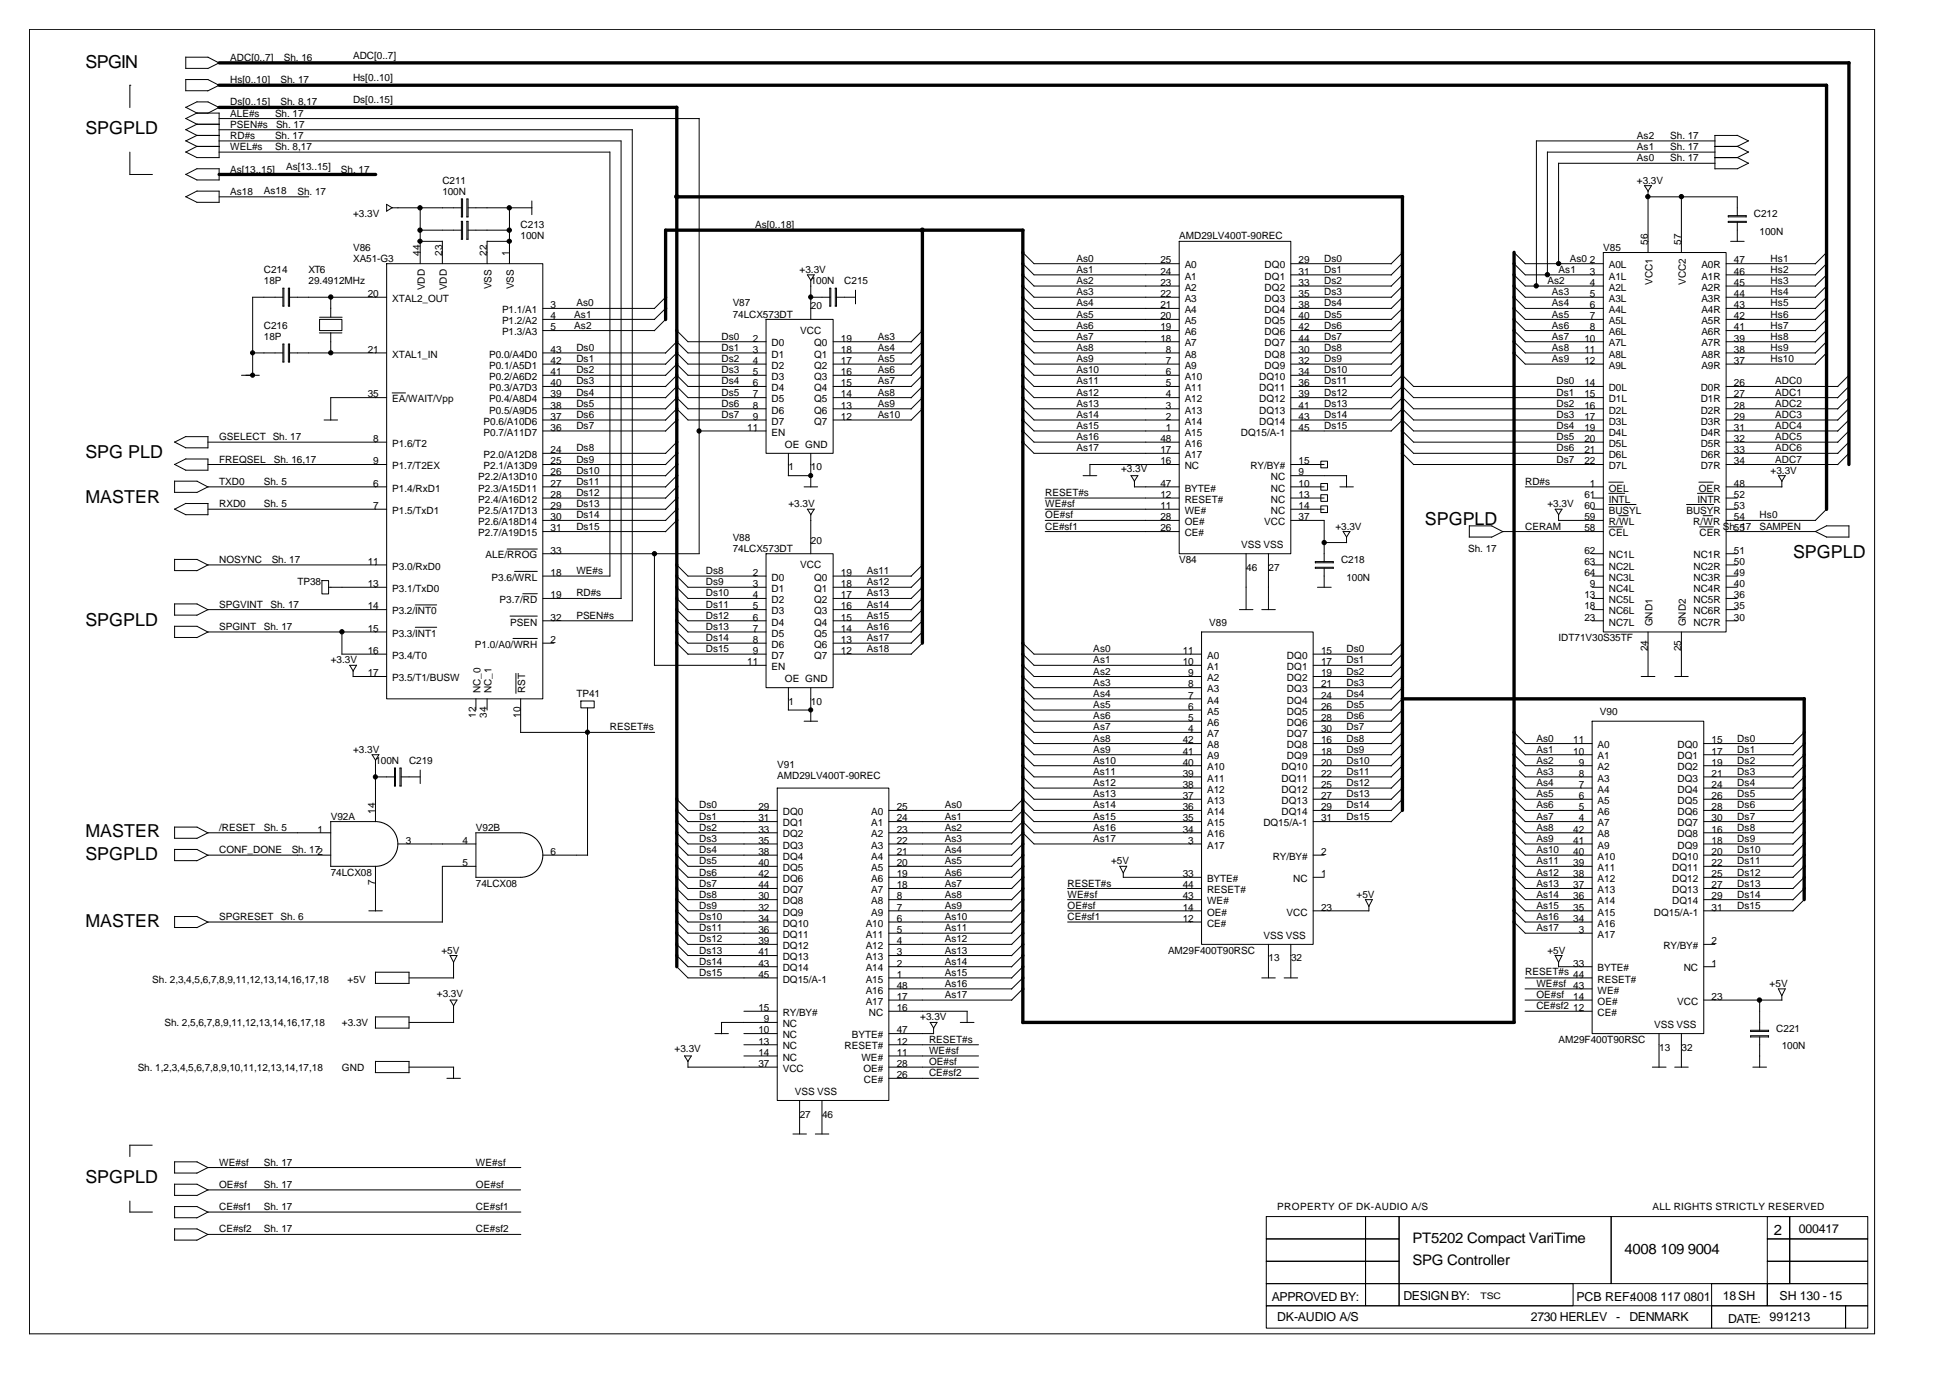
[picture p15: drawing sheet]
<svg xmlns="http://www.w3.org/2000/svg" width="420mm" height="297mm" viewBox="0 0 420 297" stroke-linecap="round" stroke-linejoin="round" font-family="sans-serif">
<defs><g id="words">
<g font-size="3.9">
<text x="18.4" y="14.6">SPGIN</text>
<text x="18.4" y="29">SPGPLD</text>
<text x="18.4" y="98.9">SPG PLD</text>
<text x="18.4" y="108.5">MASTER</text>
<text x="307.5" y="113.4">SPGPLD</text>
<text x="386.9" y="120.6">SPGPLD</text>
<text x="18.4" y="135">SPGPLD</text>
<text x="18.4" y="180.8">MASTER</text>
<text x="18.4" y="185.6">SPGPLD</text>
<text x="18.4" y="200.1">MASTER</text>
<text x="18.4" y="255.5">SPGPLD</text>
</g>
<g font-size="3.1">
<text x="304.8" y="268.3">PT5202 Compact VariTime</text>
<text x="382.8" y="266.7">2</text>
<text x="304.8" y="273.2">SPG Controller</text>
<text x="350.6" y="270.7">4008 109 9004</text>
</g>
<g font-size="2.7">
<text x="388.2" y="266.3">000417</text>
<text x="274.4" y="281">APPROVED BY:</text>
<text x="302.9" y="280.7">DESIGN BY:</text>
<text x="340.2" y="281">PCB REF:4008 117 0801</text>
<text x="371.8" y="280.7">18SH</text>
<text x="384" y="280.7">SH 130 -15</text>
<text x="275.6" y="285.3">DK-AUDIO A/S</text>
<text x="330.4" y="285.3">2730 HERLEV</text>
<text x="348.8" y="285.3">-</text>
<text x="351.6" y="285.3">DENMARK</text>
<text x="373" y="285.5">DATE: 991213</text>
</g>
<g font-size="2.2">
<text x="49.7" y="18">Hs[0..10]</text>
<text x="49.7" y="13.2">ADC[0..7]</text>
<text x="60.5" y="18">Sh. 17</text>
<text x="61.3" y="13.2">Sh. 16</text>
<text x="76.2" y="17.5">Hs[0..10]</text>
<text x="76.2" y="12.6">ADC[0..7]</text>
<text x="49.7" y="22.8">Ds[0..15]</text>
<text x="60.5" y="22.8">Sh. 8,17</text>
<text x="76.2" y="22.3">Ds[0..15]</text>
<text x="49.7" y="27.6">PSEN#s</text>
<text x="49.7" y="25.2">ALE#s</text>
<text x="59.4" y="25.2">Sh. 17</text>
<text x="59.6" y="27.6">Sh. 17</text>
<text x="49.7" y="32.4">WEL#s</text>
<text x="49.7" y="30">RD#s</text>
<text x="59.4" y="32.4">Sh. 8,17</text>
<text x="59.4" y="30">Sh. 17</text>
<text x="353.2" y="30">As2</text>
<text x="353.2" y="32.4">As1</text>
<text x="353.2" y="34.8">As0</text>
<text x="360.4" y="30">Sh. 17</text>
<text x="360.4" y="32.4">Sh. 17</text>
<text x="360.4" y="34.8">Sh. 17</text>
<text x="49.7" y="37.2">As[13..15]</text>
<text x="56.9" y="41.8">As18</text>
<text x="61.8" y="36.7">As[13..15]</text>
<text x="73.6" y="37.2">Sh. 17</text>
<text x="95.5" y="39.7">C211</text>
<text x="353.2" y="39.7">+3.3V</text>
<text x="49.7" y="42.1">As18</text>
<text x="64.2" y="42.1">Sh. 17</text>
<text x="76.2" y="46.8">+3.3V</text>
<text x="95.5" y="42.1">100N</text>
<text x="378.5" y="46.8">C212</text>
<text x="112.4" y="49.3">C213</text>
<text x="112.4" y="51.7">100N</text>
<text x="162.9" y="49.3">As[0..18]</text>
<text x="254.5" y="51.7">AMD29LV400T-90REC</text>
<text x="355.6" y="52.8" transform="rotate(-90 355.6 52.8)">56</text>
<text x="362.8" y="52.8" transform="rotate(-90 362.8 52.8)">57</text>
<text x="379.7" y="50.7">100N</text>
<text x="56.9" y="58.9">C214</text>
<text x="66.6" y="58.9">XT6</text>
<text x="76.2" y="54.1">V86</text>
<text x="76.2" y="56.5">XA51-G3</text>
<text x="90.6" y="55.2" transform="rotate(-90 90.6 55.2)">44</text>
<text x="95.4" y="55.2" transform="rotate(-90 95.4 55.2)">23</text>
<text x="105.1" y="55.2" transform="rotate(-90 105.1 55.2)">22</text>
<text x="109.9" y="55.2" transform="rotate(-90 109.9 55.2)">1</text>
<text x="172.6" y="58.9">+3.3V</text>
<text x="232.3" y="56.5">As0</text>
<text x="232.3" y="58.9">As1</text>
<text x="250.4" y="56.9">25</text>
<text x="250.4" y="59.3">24</text>
<text x="255.7" y="57.9">A0</text>
<text x="272.9" y="57.9">DQ0</text>
<text x="280.2" y="56.9">29</text>
<text x="280.2" y="59.3">31</text>
<text x="285.7" y="56.5">Ds0</text>
<text x="285.7" y="58.9">Ds1</text>
<text x="336.3" y="58.9">As1</text>
<text x="338.8" y="56.5">As0</text>
<text x="343.1" y="56.9">2</text>
<text x="343.1" y="59.3">3</text>
<text x="346" y="54.1">V85</text>
<text x="347.2" y="57.9">A0L</text>
<text x="367.2" y="57.9">A0R</text>
<text x="374.2" y="59.3">46</text>
<text x="374.2" y="56.9">47</text>
<text x="382.1" y="56.5">Hs1</text>
<text x="382.1" y="58.9">Hs2</text>
<text x="56.9" y="61.3">18P</text>
<text x="66.6" y="61.3">29.4912MHz</text>
<text x="79.4" y="64.1">20</text>
<text x="84.6" y="65.2">XTAL2_OUT</text>
<text x="91.7" y="62.7" transform="rotate(-90 91.7 62.7)">VDD</text>
<text x="96.4" y="62.7" transform="rotate(-90 96.4 62.7)">VDD</text>
<text x="106.1" y="62.4" transform="rotate(-90 106.1 62.4)">VSS</text>
<text x="110.9" y="62.4" transform="rotate(-90 110.9 62.4)">VSS</text>
<text x="175" y="61.3">100N</text>
<text x="182.2" y="61.3">C215</text>
<text x="232.3" y="61.3">As2</text>
<text x="232.3" y="63.7">As3</text>
<text x="250.4" y="61.7">23</text>
<text x="250.4" y="64.1">22</text>
<text x="255.7" y="60.4">A1</text>
<text x="255.7" y="62.8">A2</text>
<text x="255.7" y="65.2">A3</text>
<text x="272.9" y="60.4">DQ1</text>
<text x="272.9" y="62.8">DQ2</text>
<text x="272.9" y="65.2">DQ3</text>
<text x="280.2" y="61.7">33</text>
<text x="280.2" y="64.1">35</text>
<text x="285.7" y="61.3">Ds2</text>
<text x="285.7" y="63.7">Ds3</text>
<text x="333.9" y="61.3">As2</text>
<text x="334.9" y="63.7">As3</text>
<text x="343.1" y="61.7">4</text>
<text x="343.1" y="64.1">5</text>
<text x="347.2" y="60.4">A1L</text>
<text x="347.2" y="62.8">A2L</text>
<text x="347.2" y="65.2">A3L</text>
<text x="356.6" y="61.5" transform="rotate(-90 356.6 61.5)">VCC1</text>
<text x="363.8" y="61.5" transform="rotate(-90 363.8 61.5)">VCC2</text>
<text x="367.2" y="65.2">A3R</text>
<text x="367.2" y="62.8">A2R</text>
<text x="367.2" y="60.4">A1R</text>
<text x="374.2" y="64.1">44</text>
<text x="374.2" y="61.7">45</text>
<text x="382.1" y="63.7">Hs4</text>
<text x="382.1" y="61.3">Hs3</text>
<text x="56.9" y="70.9">C216</text>
<text x="108.3" y="67.6">P1.1/A1</text>
<text x="108.3" y="70">P1.2/A2</text>
<text x="118.8" y="66.5">3</text>
<text x="118.8" y="68.9">4</text>
<text x="118.8" y="71.3">5</text>
<text x="123.9" y="68.6">As1</text>
<text x="123.9" y="70.9">As2</text>
<text x="124.4" y="66.2">As0</text>
<text x="158.1" y="66.2">V87</text>
<text x="158.1" y="68.6">74LCX573DT</text>
<text x="175" y="66.8">20</text>
<text x="232.3" y="68.6">As5</text>
<text x="232.3" y="66.2">As4</text>
<text x="232.3" y="70.9">As6</text>
<text x="250.4" y="66.5">21</text>
<text x="250.4" y="68.9">20</text>
<text x="250.4" y="71.3">19</text>
<text x="255.7" y="67.6">A4</text>
<text x="255.7" y="70">A5</text>
<text x="272.9" y="67.6">DQ4</text>
<text x="272.9" y="70">DQ5</text>
<text x="280.2" y="66.5">38</text>
<text x="280.2" y="68.9">40</text>
<text x="280.2" y="71.3">42</text>
<text x="285.7" y="70.9">Ds6</text>
<text x="285.7" y="68.6">Ds5</text>
<text x="285.7" y="66.2">Ds4</text>
<text x="334.9" y="70.9">As6</text>
<text x="334.9" y="66.2">As4</text>
<text x="334.9" y="68.6">As5</text>
<text x="343.1" y="66.5">6</text>
<text x="343.1" y="68.9">7</text>
<text x="343.1" y="71.3">8</text>
<text x="347.2" y="67.6">A4L</text>
<text x="347.2" y="70">A5L</text>
<text x="367.2" y="70">A5R</text>
<text x="367.2" y="67.6">A4R</text>
<text x="374.2" y="71.3">41</text>
<text x="374.2" y="68.9">42</text>
<text x="374.2" y="66.5">43</text>
<text x="382.1" y="66.2">Hs5</text>
<text x="382.1" y="68.6">Hs6</text>
<text x="382.1" y="70.9">Hs7</text>
<text x="56.9" y="73.3">18P</text>
<text x="79.4" y="76.1">21</text>
<text x="84.6" y="77.2">XTAL1_IN</text>
<text x="105.5" y="77.2">P0.0/A4D0</text>
<text x="108.3" y="72.4">P1.3/A3</text>
<text x="118.8" y="76.1">43</text>
<text x="124.4" y="75.8">Ds0</text>
<text x="155.7" y="75.8">Ds1</text>
<text x="155.7" y="73.3">Ds0</text>
<text x="162.4" y="73.7">2</text>
<text x="162.4" y="76.1">3</text>
<text x="166.5" y="74.8">D0</text>
<text x="166.5" y="77.2">D1</text>
<text x="172.7" y="72.1">VCC</text>
<text x="175.7" y="74.8">Q0</text>
<text x="175.7" y="77.2">Q1</text>
<text x="181.5" y="73.7">19</text>
<text x="181.5" y="76.1">18</text>
<text x="189.4" y="73.3">As3</text>
<text x="189.4" y="75.8">As4</text>
<text x="232.3" y="73.3">As7</text>
<text x="232.3" y="75.8">As8</text>
<text x="250.4" y="73.7">18</text>
<text x="251.6" y="76.1">8</text>
<text x="255.7" y="72.4">A6</text>
<text x="255.7" y="74.8">A7</text>
<text x="255.7" y="77.2">A8</text>
<text x="272.9" y="72.4">DQ6</text>
<text x="272.9" y="74.8">DQ7</text>
<text x="272.9" y="77.2">DQ8</text>
<text x="280.2" y="73.7">44</text>
<text x="280.2" y="76.1">30</text>
<text x="285.7" y="75.8">Ds8</text>
<text x="285.7" y="73.3">Ds7</text>
<text x="334.9" y="73.3">As7</text>
<text x="334.9" y="75.8">As8</text>
<text x="341.9" y="73.7">10</text>
<text x="341.9" y="76.1">11</text>
<text x="347.2" y="72.4">A6L</text>
<text x="347.2" y="74.8">A7L</text>
<text x="347.2" y="77.2">A8L</text>
<text x="367.2" y="77.2">A8R</text>
<text x="367.2" y="74.8">A7R</text>
<text x="367.2" y="72.4">A6R</text>
<text x="374.2" y="76.1">38</text>
<text x="374.2" y="73.7">39</text>
<text x="382.1" y="73.3">Hs8</text>
<text x="382.1" y="75.8">Hs9</text>
<text x="105.5" y="82">P0.2/A6D2</text>
<text x="105.5" y="79.6">P0.1/A5D1</text>
<text x="118.8" y="83.4">40</text>
<text x="118.8" y="81">41</text>
<text x="118.8" y="78.6">42</text>
<text x="124.4" y="80.6">Ds2</text>
<text x="124.4" y="78.2">Ds1</text>
<text x="124.4" y="83">Ds3</text>
<text x="155.7" y="78.2">Ds2</text>
<text x="155.7" y="80.6">Ds3</text>
<text x="155.7" y="83">Ds4</text>
<text x="162.4" y="78.6">4</text>
<text x="162.4" y="81">5</text>
<text x="162.4" y="83.4">6</text>
<text x="166.5" y="79.6">D2</text>
<text x="166.5" y="82">D3</text>
<text x="175.7" y="79.6">Q2</text>
<text x="175.7" y="82">Q3</text>
<text x="181.5" y="78.6">17</text>
<text x="181.5" y="81">16</text>
<text x="181.5" y="83.4">15</text>
<text x="189.4" y="80.6">As6</text>
<text x="189.4" y="83">As7</text>
<text x="189.4" y="78.2">As5</text>
<text x="232.3" y="78.2">As9</text>
<text x="232.3" y="83">As11</text>
<text x="232.3" y="80.6">As10</text>
<text x="251.6" y="78.6">7</text>
<text x="251.6" y="81">6</text>
<text x="251.6" y="83.4">5</text>
<text x="255.7" y="79.6">A9</text>
<text x="255.7" y="82">A10</text>
<text x="271.7" y="82">DQ10</text>
<text x="272.9" y="79.6">DQ9</text>
<text x="280.2" y="78.6">32</text>
<text x="280.2" y="81">34</text>
<text x="280.2" y="83.4">36</text>
<text x="285.7" y="78.2">Ds9</text>
<text x="285.7" y="83">Ds11</text>
<text x="285.7" y="80.6">Ds10</text>
<text x="334.9" y="78.2">As9</text>
<text x="335.9" y="83">Ds0</text>
<text x="341.9" y="78.6">12</text>
<text x="341.9" y="83.4">14</text>
<text x="347.2" y="79.6">A9L</text>
<text x="367.2" y="79.6">A9R</text>
<text x="374.2" y="78.6">37</text>
<text x="374.2" y="83.4">26</text>
<text x="382.1" y="78.2">Hs10</text>
<text x="383.1" y="83">ADC0</text>
<text x="79.4" y="85.8">35</text>
<text x="84.6" y="86.9">EA/WAIT/Vpp</text>
<text x="105.5" y="89.3">P0.5/A9D5</text>
<text x="105.5" y="86.9">P0.4/A8D4</text>
<text x="105.5" y="84.4">P0.3/A7D3</text>
<text x="118.8" y="88.2">38</text>
<text x="118.8" y="85.8">39</text>
<text x="124.4" y="87.8">Ds5</text>
<text x="124.4" y="85.4">Ds4</text>
<text x="155.7" y="85.4">Ds5</text>
<text x="155.7" y="87.8">Ds6</text>
<text x="162.4" y="85.8">7</text>
<text x="162.4" y="88.2">8</text>
<text x="166.5" y="84.4">D4</text>
<text x="166.5" y="86.9">D5</text>
<text x="166.5" y="89.3">D6</text>
<text x="175.7" y="84.4">Q4</text>
<text x="175.7" y="86.9">Q5</text>
<text x="175.7" y="89.3">Q6</text>
<text x="181.5" y="85.8">14</text>
<text x="181.5" y="88.2">13</text>
<text x="189.4" y="87.8">As9</text>
<text x="189.4" y="85.4">As8</text>
<text x="232.3" y="87.8">As13</text>
<text x="232.3" y="85.4">As12</text>
<text x="251.6" y="85.8">4</text>
<text x="251.6" y="88.2">3</text>
<text x="255.7" y="84.4">A11</text>
<text x="255.7" y="86.9">A12</text>
<text x="255.7" y="89.3">A13</text>
<text x="271.7" y="84.4">DQ11</text>
<text x="271.7" y="86.9">DQ12</text>
<text x="271.7" y="89.3">DQ13</text>
<text x="280.2" y="85.8">39</text>
<text x="280.2" y="88.2">41</text>
<text x="285.7" y="85.4">Ds12</text>
<text x="285.7" y="87.8">Ds13</text>
<text x="335.9" y="87.8">Ds2</text>
<text x="335.9" y="85.4">Ds1</text>
<text x="341.9" y="85.8">15</text>
<text x="341.9" y="88.2">16</text>
<text x="347.2" y="84.4">D0L</text>
<text x="347.2" y="86.9">D1L</text>
<text x="347.2" y="89.3">D2L</text>
<text x="367" y="84.4">D0R</text>
<text x="367" y="86.9">D1R</text>
<text x="367" y="89.3">D2R</text>
<text x="374.2" y="85.8">27</text>
<text x="374.2" y="88.2">28</text>
<text x="383.1" y="85.4">ADC1</text>
<text x="383.1" y="87.8">ADC2</text>
<text x="47.3" y="95">GSELECT Sh. 17</text>
<text x="80.6" y="95.4">8</text>
<text x="104.4" y="94.1">P0.7/A11D7</text>
<text x="104.4" y="91.7">P0.6/A10D6</text>
<text x="118.8" y="93">36</text>
<text x="118.8" y="90.6">37</text>
<text x="124.4" y="90.2">Ds6</text>
<text x="124.4" y="92.7">Ds7</text>
<text x="155.7" y="90.2">Ds7</text>
<text x="161.2" y="93">11</text>
<text x="162.4" y="90.6">9</text>
<text x="166.5" y="91.7">D7</text>
<text x="166.5" y="94.1">EN</text>
<text x="175.7" y="91.7">Q7</text>
<text x="181.5" y="90.6">12</text>
<text x="189.4" y="90.2">As10</text>
<text x="232.3" y="95">As16</text>
<text x="232.3" y="90.2">As14</text>
<text x="232.3" y="92.7">As15</text>
<text x="250.4" y="95.4">48</text>
<text x="251.6" y="90.6">2</text>
<text x="251.6" y="93">1</text>
<text x="255.7" y="91.7">A14</text>
<text x="255.7" y="94.1">A15</text>
<text x="267.8" y="94.1">DQ15/A-1</text>
<text x="271.7" y="91.7">DQ14</text>
<text x="280.2" y="90.6">43</text>
<text x="280.2" y="93">45</text>
<text x="285.7" y="92.7">Ds15</text>
<text x="285.7" y="90.2">Ds14</text>
<text x="335.9" y="95">Ds5</text>
<text x="335.9" y="90.2">Ds3</text>
<text x="335.9" y="92.7">Ds4</text>
<text x="341.9" y="90.6">17</text>
<text x="341.9" y="93">19</text>
<text x="341.9" y="95.4">20</text>
<text x="347.2" y="91.7">D3L</text>
<text x="347.2" y="94.1">D4L</text>
<text x="367" y="91.7">D3R</text>
<text x="367" y="94.1">D4R</text>
<text x="374.2" y="90.6">29</text>
<text x="374.2" y="93">31</text>
<text x="374.2" y="95.4">32</text>
<text x="383.1" y="95">ADC5</text>
<text x="383.1" y="90.2">ADC3</text>
<text x="383.1" y="92.7">ADC4</text>
<text x="47.3" y="99.9">FREQSEL</text>
<text x="59.1" y="99.9">Sh. 16,17</text>
<text x="80.6" y="100.2">9</text>
<text x="84.6" y="96.5">P1.6/T2</text>
<text x="84.6" y="101.3">P1.7/T2EX</text>
<text x="104.4" y="98.9">P2.0/A12D8</text>
<text x="104.4" y="101.3">P2.1/A13D9</text>
<text x="118.8" y="97.8">24</text>
<text x="118.8" y="100.2">25</text>
<text x="124.4" y="99.9">Ds9</text>
<text x="124.4" y="97.4">Ds8</text>
<text x="169.4" y="96.7">OE GND</text>
<text x="170.2" y="101.5">1</text>
<text x="175" y="101.5">10</text>
<text x="232.3" y="97.4">As17</text>
<text x="241.9" y="101.8">+3.3V</text>
<text x="250.4" y="97.8">17</text>
<text x="250.4" y="100.2">16</text>
<text x="255.7" y="96.5">A16</text>
<text x="255.7" y="98.9">A17</text>
<text x="255.7" y="101.3">NC</text>
<text x="269.8" y="101.3">RY/BY#</text>
<text x="280.2" y="100.2">15</text>
<text x="335.9" y="99.9">Ds7</text>
<text x="335.9" y="97.4">Ds6</text>
<text x="341.9" y="97.8">21</text>
<text x="341.9" y="100.2">22</text>
<text x="347.2" y="96.5">D5L</text>
<text x="347.2" y="98.9">D6L</text>
<text x="347.2" y="101.3">D7L</text>
<text x="367" y="96.5">D5R</text>
<text x="367" y="98.9">D6R</text>
<text x="367" y="101.3">D7R</text>
<text x="374.2" y="97.8">33</text>
<text x="374.2" y="100.2">34</text>
<text x="383.1" y="99.9">ADC7</text>
<text x="383.1" y="97.4">ADC6</text>
<text x="47.3" y="104.7">TXD0</text>
<text x="56.9" y="104.7">Sh. 5</text>
<text x="80.6" y="105.1">6</text>
<text x="84.6" y="106.1">P1.4/RxD1</text>
<text x="103.2" y="103.7">P2.2/A13D10</text>
<text x="103.2" y="106.1">P2.3/A15D11</text>
<text x="118.8" y="102.6">26</text>
<text x="118.8" y="105.1">27</text>
<text x="118.8" y="107.5">28</text>
<text x="124.4" y="107.1">Ds12</text>
<text x="124.4" y="104.7">Ds11</text>
<text x="124.4" y="102.3">Ds10</text>
<text x="225.6" y="107.1">RESET#s</text>
<text x="250.4" y="107.5">12</text>
<text x="250.4" y="105.1">47</text>
<text x="255.7" y="106.1">BYTE#</text>
<text x="274.2" y="103.7">NC</text>
<text x="274.2" y="106.1">NC</text>
<text x="280.2" y="102.6">9</text>
<text x="280.2" y="105.1">10</text>
<text x="280.2" y="107.5">13</text>
<text x="329.1" y="104.7">RD#s</text>
<text x="341.9" y="107.5">61</text>
<text x="343.1" y="105.1">1</text>
<text x="347.2" y="106.1">OEL</text>
<text x="366.6" y="106.1">OER</text>
<text x="374.2" y="105.1">48</text>
<text x="374.2" y="107.5">52</text>
<text x="382.1" y="102.3">+3.3V</text>
<text x="47.3" y="109.5">RXD0</text>
<text x="56.9" y="109.5">Sh. 5</text>
<text x="80.6" y="109.9">7</text>
<text x="84.6" y="110.9">P1.5/TxD1</text>
<text x="103.2" y="108.5">P2.4/A16D12</text>
<text x="103.2" y="110.9">P2.5/A17D13</text>
<text x="103.2" y="113.4">P2.6/A18D14</text>
<text x="118.8" y="109.9">29</text>
<text x="118.8" y="112.3">30</text>
<text x="124.4" y="109.5">Ds13</text>
<text x="124.4" y="111.9">Ds14</text>
<text x="170.1" y="109.5">+3.3V</text>
<text x="225.6" y="111.9">OE#sf</text>
<text x="225.6" y="109.5">WE#sf</text>
<text x="250.4" y="112.3">28</text>
<text x="250.4" y="109.9">11</text>
<text x="255.7" y="113.4">OE#</text>
<text x="255.7" y="110.9">WE#</text>
<text x="255.7" y="108.5">RESET#</text>
<text x="272.8" y="113.4">VCC</text>
<text x="274.2" y="108.5">NC</text>
<text x="274.2" y="110.9">NC</text>
<text x="280.2" y="112.3">37</text>
<text x="280.2" y="109.9">14</text>
<text x="333.9" y="109.5">+3.3V</text>
<text x="341.9" y="109.9">60</text>
<text x="341.9" y="112.3">59</text>
<text x="347.2" y="108.5">INTL</text>
<text x="347.2" y="110.9">BUSYL</text>
<text x="347.2" y="113.4">R/WL</text>
<text x="363.9" y="110.9">BUSYR</text>
<text x="365.4" y="113.4">R/WR</text>
<text x="366.3" y="108.5">INTR</text>
<text x="374.2" y="109.9">53</text>
<text x="374.2" y="112.3">54</text>
<text x="379.7" y="111.9">Hs0</text>
<text x="103.2" y="115.8">P2.7/A19D15</text>
<text x="118.8" y="114.7">31</text>
<text x="118.8" y="119.5">33</text>
<text x="124.4" y="114.3">Ds15</text>
<text x="158.1" y="116.7">V88</text>
<text x="158.1" y="119.1">74LCX573DT</text>
<text x="175" y="117.4">20</text>
<text x="225.6" y="114.3">CE#sf1</text>
<text x="250.4" y="114.7">26</text>
<text x="255.7" y="115.8">CE#</text>
<text x="267.8" y="118.4">VSS VSS</text>
<text x="288.2" y="114.3">+3.3V</text>
<text x="316.8" y="119.1">Sh. 17</text>
<text x="329.1" y="114.3">CERAM</text>
<text x="341.9" y="114.7">58</text>
<text x="341.9" y="119.5">62</text>
<text x="347.2" y="115.8">CEL</text>
<text x="366.7" y="115.8">CER</text>
<text x="371.8" y="114.3">Sh. 17</text>
<text x="374.2" y="114.7">55</text>
<text x="374.2" y="119.5">51</text>
<text x="379.7" y="114.3">SAMPEN</text>
<text x="47.3" y="121.5">NOSYNC</text>
<text x="58.6" y="121.5">Sh. 17</text>
<text x="79.4" y="121.9">11</text>
<text x="84.6" y="123">P3.0/RxD0</text>
<text x="104.8" y="120.6">ALE/RROG</text>
<text x="106" y="125.4">P3.6/WRL</text>
<text x="118.8" y="124.3">18</text>
<text x="124.4" y="123.9">WE#s</text>
<text x="152.3" y="123.9">Ds8</text>
<text x="162.4" y="124.3">2</text>
<text x="166.5" y="125.4">D0</text>
<text x="172.7" y="122.7">VCC</text>
<text x="175.7" y="125.4">Q0</text>
<text x="181.5" y="124.3">19</text>
<text x="187" y="123.9">As11</text>
<text x="254.5" y="121.5">V84</text>
<text x="268.9" y="123.2">46</text>
<text x="273.8" y="123.2">27</text>
<text x="289.4" y="121.5">C218</text>
<text x="290.6" y="125.4">100N</text>
<text x="341.9" y="121.9">63</text>
<text x="341.9" y="124.3">64</text>
<text x="347.2" y="125.4">NC3L</text>
<text x="347.2" y="120.6">NC1L</text>
<text x="347.2" y="123">NC2L</text>
<text x="365.5" y="120.6">NC1R</text>
<text x="365.5" y="123">NC2R</text>
<text x="365.5" y="125.4">NC3R</text>
<text x="374.2" y="121.9">50</text>
<text x="374.2" y="124.3">49</text>
<text x="47.3" y="131.2">SPGVINT</text>
<text x="58.4" y="131.2">Sh. 17</text>
<text x="64.2" y="126.4">TP38</text>
<text x="79.4" y="126.7">13</text>
<text x="79.4" y="131.6">14</text>
<text x="84.6" y="127.8">P3.1/TxD0</text>
<text x="107.8" y="130.2">P3.7/RD</text>
<text x="118.8" y="129.1">19</text>
<text x="124.4" y="128.8">RD#s</text>
<text x="152.3" y="128.8">Ds10</text>
<text x="152.3" y="131.2">Ds11</text>
<text x="152.3" y="126.4">Ds9</text>
<text x="162.4" y="126.7">3</text>
<text x="162.4" y="129.1">4</text>
<text x="162.4" y="131.6">5</text>
<text x="166.5" y="127.8">D1</text>
<text x="166.5" y="130.2">D2</text>
<text x="175.7" y="127.8">Q1</text>
<text x="175.7" y="130.2">Q2</text>
<text x="181.5" y="126.7">18</text>
<text x="181.5" y="129.1">17</text>
<text x="181.5" y="131.6">16</text>
<text x="187" y="126.4">As12</text>
<text x="187" y="128.8">As13</text>
<text x="187" y="131.2">As14</text>
<text x="341.9" y="129.1">13</text>
<text x="341.9" y="131.6">18</text>
<text x="343.1" y="126.7">9</text>
<text x="347.2" y="127.8">NC4L</text>
<text x="347.2" y="130.2">NC5L</text>
<text x="365.5" y="127.8">NC4R</text>
<text x="365.5" y="130.2">NC5R</text>
<text x="374.2" y="126.7">40</text>
<text x="374.2" y="129.1">36</text>
<text x="374.2" y="131.6">35</text>
<text x="47.3" y="136">SPGINT</text>
<text x="56.9" y="136">Sh. 17</text>
<text x="79.4" y="136.4">15</text>
<text x="84.6" y="132.6">P3.2/INT0</text>
<text x="84.6" y="137.4">P3.3/INT1</text>
<text x="110.1" y="135">PSEN</text>
<text x="118.8" y="134">32</text>
<text x="124.4" y="133.6">PSEN#s</text>
<text x="152.3" y="133.6">Ds12</text>
<text x="152.3" y="136">Ds13</text>
<text x="162.4" y="134">6</text>
<text x="162.4" y="136.4">7</text>
<text x="166.5" y="132.6">D3</text>
<text x="166.5" y="135">D4</text>
<text x="166.5" y="137.4">D5</text>
<text x="175.7" y="132.6">Q3</text>
<text x="175.7" y="135">Q4</text>
<text x="175.7" y="137.4">Q5</text>
<text x="181.5" y="134">15</text>
<text x="181.5" y="136.4">14</text>
<text x="187" y="133.6">As15</text>
<text x="187" y="136">As16</text>
<text x="260.9" y="135">V89</text>
<text x="341.9" y="134">23</text>
<text x="347.2" y="132.6">NC6L</text>
<text x="347.2" y="135">NC7L</text>
<text x="356.6" y="135.2" transform="rotate(-90 356.6 135.2)">GND1</text>
<text x="363.8" y="135.2" transform="rotate(-90 363.8 135.2)">GND2</text>
<text x="365.5" y="132.6">NC6R</text>
<text x="365.5" y="135">NC7R</text>
<text x="374.2" y="134">30</text>
<text x="71.4" y="143.2">+3.3V</text>
<text x="79.4" y="141.2">16</text>
<text x="84.6" y="142.2">P3.4/T0</text>
<text x="102.5" y="139.9">P1.0/A0/WRH</text>
<text x="118.8" y="138.8">2</text>
<text x="152.3" y="138.4">Ds14</text>
<text x="152.3" y="140.8">Ds15</text>
<text x="161.2" y="143.6">11</text>
<text x="162.4" y="138.8">8</text>
<text x="162.4" y="141.2">9</text>
<text x="166.5" y="139.9">D6</text>
<text x="166.5" y="142.2">D7</text>
<text x="175.7" y="139.9">Q6</text>
<text x="175.7" y="142.2">Q7</text>
<text x="181.5" y="138.8">13</text>
<text x="181.5" y="141.2">12</text>
<text x="187" y="138.4">As17</text>
<text x="187" y="140.8">As18</text>
<text x="235.9" y="140.8">As0</text>
<text x="235.9" y="143.2">As1</text>
<text x="255.2" y="141.2">11</text>
<text x="255.2" y="143.6">10</text>
<text x="260.5" y="142.2">A0</text>
<text x="277.7" y="142.2">DQ0</text>
<text x="285.1" y="141.2">15</text>
<text x="285.1" y="143.6">17</text>
<text x="290.6" y="143.2">Ds1</text>
<text x="290.6" y="140.8">Ds0</text>
<text x="336.3" y="138.4">IDT71V30S35TF</text>
<text x="355.6" y="140.5" transform="rotate(-90 355.6 140.5)">24</text>
<text x="362.8" y="140.5" transform="rotate(-90 362.8 140.5)">25</text>
<text x="79.4" y="146">17</text>
<text x="84.6" y="147.1">P3.5/T1/BUSW</text>
<text x="103.7" y="149.7" transform="rotate(-90 103.7 149.7)">NC_0</text>
<text x="106.1" y="149.7" transform="rotate(-90 106.1 149.7)">NC_1</text>
<text x="113.3" y="149.7" transform="rotate(-90 113.3 149.7)">RST</text>
<text x="166.5" y="144.6">EN</text>
<text x="169.4" y="147.3">OE GND</text>
<text x="235.9" y="148">As3</text>
<text x="235.9" y="145.6">As2</text>
<text x="256.4" y="146">9</text>
<text x="256.4" y="148.4">8</text>
<text x="260.5" y="144.6">A1</text>
<text x="260.5" y="147.1">A2</text>
<text x="260.5" y="149.5">A3</text>
<text x="277.7" y="144.6">DQ1</text>
<text x="277.7" y="147.1">DQ2</text>
<text x="277.7" y="149.5">DQ3</text>
<text x="285.1" y="146">19</text>
<text x="285.1" y="148.4">21</text>
<text x="290.6" y="145.6">Ds2</text>
<text x="290.6" y="148">Ds3</text>
<text x="102.7" y="155" transform="rotate(-90 102.7 155)">12</text>
<text x="105.1" y="155" transform="rotate(-90 105.1 155)">34</text>
<text x="112.3" y="155" transform="rotate(-90 112.3 155)">10</text>
<text x="124.4" y="150.4">TP41</text>
<text x="170.2" y="152.1">1</text>
<text x="175" y="152.1">10</text>
<text x="235.9" y="155.3">As6</text>
<text x="235.9" y="152.9">As5</text>
<text x="235.9" y="150.4">As4</text>
<text x="256.4" y="150.8">7</text>
<text x="256.4" y="153.2">6</text>
<text x="256.4" y="155.6">5</text>
<text x="260.5" y="151.9">A4</text>
<text x="260.5" y="154.3">A5</text>
<text x="277.7" y="151.9">DQ4</text>
<text x="277.7" y="154.3">DQ5</text>
<text x="285.1" y="150.8">24</text>
<text x="285.1" y="153.2">26</text>
<text x="285.1" y="155.6">28</text>
<text x="290.6" y="155.3">Ds6</text>
<text x="290.6" y="150.4">Ds4</text>
<text x="290.6" y="152.9">Ds5</text>
<text x="345.3" y="154.3">V90</text>
<text x="131.6" y="157.7">RESET#s</text>
<text x="235.9" y="160.1">As8</text>
<text x="235.9" y="157.7">As7</text>
<text x="255.2" y="160.5">42</text>
<text x="256.4" y="158.1">4</text>
<text x="260.5" y="156.7">A6</text>
<text x="260.5" y="159.1">A7</text>
<text x="260.5" y="161.5">A8</text>
<text x="277.7" y="156.7">DQ6</text>
<text x="277.7" y="159.1">DQ7</text>
<text x="277.7" y="161.5">DQ8</text>
<text x="285.1" y="158.1">30</text>
<text x="285.1" y="160.5">16</text>
<text x="290.6" y="157.7">Ds7</text>
<text x="290.6" y="160.1">Ds8</text>
<text x="331.6" y="160.1">As0</text>
<text x="339.5" y="160.5">11</text>
<text x="344.8" y="161.5">A0</text>
<text x="362" y="161.5">DQ0</text>
<text x="369.4" y="160.5">15</text>
<text x="374.9" y="160.1">Ds0</text>
<text x="76.2" y="162.5">+3.3V</text>
<text x="81" y="164.9">100N</text>
<text x="88.3" y="164.9">C219</text>
<text x="167.7" y="165.8">V91</text>
<text x="235.9" y="164.9">As10</text>
<text x="235.9" y="162.5">As9</text>
<text x="235.9" y="167.3">As11</text>
<text x="255.2" y="162.9">41</text>
<text x="255.2" y="165.3">40</text>
<text x="255.2" y="167.7">39</text>
<text x="260.5" y="163.9">A9</text>
<text x="260.5" y="166.3">A10</text>
<text x="276.6" y="166.3">DQ10</text>
<text x="277.7" y="163.9">DQ9</text>
<text x="285.1" y="162.9">18</text>
<text x="285.1" y="165.3">20</text>
<text x="285.1" y="167.7">22</text>
<text x="290.6" y="162.5">Ds9</text>
<text x="290.6" y="164.9">Ds10</text>
<text x="290.6" y="167.3">Ds11</text>
<text x="331.6" y="167.3">As3</text>
<text x="331.6" y="164.9">As2</text>
<text x="331.6" y="162.5">As1</text>
<text x="339.5" y="162.9">10</text>
<text x="340.7" y="165.3">9</text>
<text x="340.7" y="167.7">8</text>
<text x="344.8" y="163.9">A1</text>
<text x="344.8" y="166.3">A2</text>
<text x="362" y="163.9">DQ1</text>
<text x="362" y="166.3">DQ2</text>
<text x="369.4" y="162.9">17</text>
<text x="369.4" y="165.3">19</text>
<text x="369.4" y="167.7">21</text>
<text x="374.9" y="164.9">Ds2</text>
<text x="374.9" y="162.5">Ds1</text>
<text x="374.9" y="167.3">Ds3</text>
<text x="167.7" y="168.3">AMD29LV400T-90REC</text>
<text x="235.9" y="172.1">As13</text>
<text x="235.9" y="169.7">As12</text>
<text x="255.2" y="170.1">38</text>
<text x="255.2" y="172.5">37</text>
<text x="260.5" y="168.7">A11</text>
<text x="260.5" y="171.1">A12</text>
<text x="260.5" y="173.6">A13</text>
<text x="276.6" y="168.7">DQ11</text>
<text x="276.6" y="171.1">DQ12</text>
<text x="276.6" y="173.6">DQ13</text>
<text x="285.1" y="170.1">25</text>
<text x="285.1" y="172.5">27</text>
<text x="290.6" y="172.1">Ds13</text>
<text x="290.6" y="169.7">Ds12</text>
<text x="331.6" y="172.1">As5</text>
<text x="331.6" y="169.7">As4</text>
<text x="340.7" y="170.1">7</text>
<text x="340.7" y="172.5">6</text>
<text x="344.8" y="168.7">A3</text>
<text x="344.8" y="171.1">A4</text>
<text x="344.8" y="173.6">A5</text>
<text x="362" y="168.7">DQ3</text>
<text x="362" y="171.1">DQ4</text>
<text x="362" y="173.6">DQ5</text>
<text x="369.4" y="170.1">24</text>
<text x="369.4" y="172.5">26</text>
<text x="374.9" y="169.7">Ds4</text>
<text x="374.9" y="172.1">Ds5</text>
<text x="47.3" y="179.4">/RESET</text>
<text x="56.9" y="179.4">Sh. 5</text>
<text x="68.5" y="179.7">1</text>
<text x="71.4" y="176.9">V92A</text>
<text x="81" y="175.7" transform="rotate(-90 81 175.7)">14</text>
<text x="102.7" y="179.4">V92B</text>
<text x="150.9" y="179.4">Ds2</text>
<text x="150.9" y="176.9">Ds1</text>
<text x="150.9" y="174.5">Ds0</text>
<text x="163.7" y="174.9">29</text>
<text x="163.7" y="177.3">31</text>
<text x="163.7" y="179.7">33</text>
<text x="168.9" y="176">DQ0</text>
<text x="168.9" y="178.4">DQ1</text>
<text x="188" y="176">A0</text>
<text x="188" y="178.4">A1</text>
<text x="193.5" y="174.9">25</text>
<text x="193.5" y="177.3">24</text>
<text x="193.5" y="179.7">23</text>
<text x="203.9" y="174.5">As0</text>
<text x="203.9" y="176.9">As1</text>
<text x="203.9" y="179.4">As2</text>
<text x="235.9" y="176.9">As15</text>
<text x="235.9" y="179.4">As16</text>
<text x="235.9" y="174.5">As14</text>
<text x="255.2" y="174.9">36</text>
<text x="255.2" y="177.3">35</text>
<text x="255.2" y="179.7">34</text>
<text x="260.5" y="176">A14</text>
<text x="260.5" y="178.4">A15</text>
<text x="272.6" y="178.4">DQ15/A-1</text>
<text x="276.6" y="176">DQ14</text>
<text x="285.1" y="174.9">29</text>
<text x="285.1" y="177.3">31</text>
<text x="290.6" y="174.5">Ds14</text>
<text x="290.6" y="176.9">Ds15</text>
<text x="331.6" y="174.5">As6</text>
<text x="331.6" y="176.9">As7</text>
<text x="331.6" y="179.4">As8</text>
<text x="339.5" y="179.7">42</text>
<text x="340.7" y="174.9">5</text>
<text x="340.7" y="177.3">4</text>
<text x="344.8" y="176">A6</text>
<text x="344.8" y="178.4">A7</text>
<text x="362" y="176">DQ6</text>
<text x="362" y="178.4">DQ7</text>
<text x="369.4" y="174.9">28</text>
<text x="369.4" y="177.3">30</text>
<text x="369.4" y="179.7">16</text>
<text x="374.9" y="174.5">Ds6</text>
<text x="374.9" y="179.4">Ds8</text>
<text x="374.9" y="176.9">Ds7</text>
<text x="47.3" y="184.2">CONF_DONE</text>
<text x="62.9" y="184.2">Sh. 172</text>
<text x="87.5" y="182.1">3</text>
<text x="99.8" y="182.1">4</text>
<text x="118.8" y="184.6">6</text>
<text x="150.9" y="184.2">Ds4</text>
<text x="150.9" y="181.8">Ds3</text>
<text x="163.7" y="182.1">35</text>
<text x="163.7" y="184.6">38</text>
<text x="168.9" y="180.8">DQ2</text>
<text x="168.9" y="183.2">DQ3</text>
<text x="168.9" y="185.6">DQ4</text>
<text x="188" y="180.8">A2</text>
<text x="188" y="183.2">A3</text>
<text x="188" y="185.6">A4</text>
<text x="193.5" y="182.1">22</text>
<text x="193.5" y="184.6">21</text>
<text x="203.9" y="181.8">As3</text>
<text x="203.9" y="184.2">As4</text>
<text x="235.9" y="181.8">As17</text>
<text x="256.4" y="182.1">3</text>
<text x="260.5" y="180.8">A16</text>
<text x="260.5" y="183.2">A17</text>
<text x="274.7" y="185.6">RY/BY#</text>
<text x="285.1" y="184.6">2</text>
<text x="331.6" y="181.8">As9</text>
<text x="331.6" y="184.2">As10</text>
<text x="339.5" y="182.1">41</text>
<text x="339.5" y="184.6">40</text>
<text x="344.8" y="180.8">A8</text>
<text x="344.8" y="183.2">A9</text>
<text x="344.8" y="185.6">A10</text>
<text x="360.8" y="185.6">DQ10</text>
<text x="362" y="180.8">DQ8</text>
<text x="362" y="183.2">DQ9</text>
<text x="369.4" y="182.1">18</text>
<text x="369.4" y="184.6">20</text>
<text x="374.9" y="181.8">Ds9</text>
<text x="374.9" y="184.2">Ds10</text>
<text x="71.4" y="189">74LCX08</text>
<text x="81" y="191.1" transform="rotate(-90 81 191.1)">7</text>
<text x="99.8" y="187">5</text>
<text x="102.7" y="191.4">74LCX08</text>
<text x="150.9" y="191.4">Ds7</text>
<text x="150.9" y="186.6">Ds5</text>
<text x="150.9" y="189">Ds6</text>
<text x="163.7" y="187">40</text>
<text x="163.7" y="189.3">42</text>
<text x="163.7" y="191.8">44</text>
<text x="168.9" y="188">DQ5</text>
<text x="168.9" y="190.4">DQ6</text>
<text x="188" y="188">A5</text>
<text x="188" y="190.4">A6</text>
<text x="193.5" y="187">20</text>
<text x="193.5" y="189.3">19</text>
<text x="193.5" y="191.8">18</text>
<text x="203.9" y="186.6">As5</text>
<text x="203.9" y="191.4">As7</text>
<text x="203.9" y="189">As6</text>
<text x="230.4" y="191.4">RESET#s</text>
<text x="239.8" y="186.6">+5V</text>
<text x="255.2" y="191.8">44</text>
<text x="255.2" y="189.3">33</text>
<text x="260.5" y="190.4">BYTE#</text>
<text x="279.1" y="190.4">NC</text>
<text x="285.1" y="189.3">1</text>
<text x="331.6" y="191.4">As13</text>
<text x="331.6" y="189">As12</text>
<text x="331.6" y="186.6">As11</text>
<text x="339.5" y="187">39</text>
<text x="339.5" y="189.3">38</text>
<text x="339.5" y="191.8">37</text>
<text x="344.8" y="188">A11</text>
<text x="344.8" y="190.4">A12</text>
<text x="360.8" y="188">DQ11</text>
<text x="360.8" y="190.4">DQ12</text>
<text x="369.4" y="187">22</text>
<text x="369.4" y="189.3">25</text>
<text x="369.4" y="191.8">27</text>
<text x="374.9" y="189">Ds12</text>
<text x="374.9" y="186.6">Ds11</text>
<text x="374.9" y="191.4">Ds13</text>
<text x="150.9" y="196.2">Ds9</text>
<text x="150.9" y="193.8">Ds8</text>
<text x="163.7" y="194.2">30</text>
<text x="163.7" y="196.6">32</text>
<text x="168.9" y="192.8">DQ7</text>
<text x="168.9" y="195.2">DQ8</text>
<text x="168.9" y="197.6">DQ9</text>
<text x="188" y="192.8">A7</text>
<text x="188" y="195.2">A8</text>
<text x="188" y="197.6">A9</text>
<text x="193.5" y="194.2">8</text>
<text x="193.5" y="196.6">7</text>
<text x="203.9" y="193.8">As8</text>
<text x="203.9" y="196.2">As9</text>
<text x="230.4" y="193.8">WE#sf</text>
<text x="230.4" y="196.2">OE#sf</text>
<text x="255.2" y="196.6">14</text>
<text x="255.2" y="194.2">43</text>
<text x="260.5" y="197.6">OE#</text>
<text x="260.5" y="195.2">WE#</text>
<text x="260.5" y="192.8">RESET#</text>
<text x="277.6" y="197.6">VCC</text>
<text x="285.1" y="196.6">23</text>
<text x="292.7" y="193.8">+5V</text>
<text x="331.6" y="193.8">As14</text>
<text x="331.6" y="196.2">As15</text>
<text x="339.5" y="194.2">36</text>
<text x="339.5" y="196.6">35</text>
<text x="344.8" y="192.8">A13</text>
<text x="344.8" y="195.2">A14</text>
<text x="344.8" y="197.6">A15</text>
<text x="356.9" y="197.6">DQ15/A-1</text>
<text x="360.8" y="192.8">DQ13</text>
<text x="360.8" y="195.2">DQ14</text>
<text x="369.4" y="194.2">29</text>
<text x="369.4" y="196.6">31</text>
<text x="374.9" y="196.2">Ds15</text>
<text x="374.9" y="193.8">Ds14</text>
<text x="47.3" y="198.6">SPGRESET Sh. 6</text>
<text x="150.9" y="203.4">Ds12</text>
<text x="150.9" y="198.6">Ds10</text>
<text x="150.9" y="201">Ds11</text>
<text x="163.7" y="199">34</text>
<text x="163.7" y="201.4">36</text>
<text x="163.7" y="203.8">39</text>
<text x="168.9" y="200.1">DQ10</text>
<text x="168.9" y="202.5">DQ11</text>
<text x="186.8" y="200.1">A10</text>
<text x="186.8" y="202.5">A11</text>
<text x="193.5" y="199">6</text>
<text x="193.5" y="201.4">5</text>
<text x="193.5" y="203.8">4</text>
<text x="203.9" y="203.4">As12</text>
<text x="203.9" y="198.6">As10</text>
<text x="203.9" y="201">As11</text>
<text x="230.4" y="198.6">CE#sf1</text>
<text x="255.2" y="199">12</text>
<text x="260.5" y="200.1">CE#</text>
<text x="272.7" y="202.7">VSS VSS</text>
<text x="331.6" y="198.6">As16</text>
<text x="331.6" y="201">As17</text>
<text x="339.5" y="199">34</text>
<text x="340.7" y="201.4">3</text>
<text x="344.8" y="200.1">A16</text>
<text x="344.8" y="202.5">A17</text>
<text x="369.4" y="203.8">2</text>
<text x="95.2" y="205.9">+5V</text>
<text x="150.9" y="208.3">Ds14</text>
<text x="150.9" y="205.9">Ds13</text>
<text x="163.7" y="206.2">41</text>
<text x="163.7" y="208.6">43</text>
<text x="168.9" y="204.9">DQ12</text>
<text x="168.9" y="207.3">DQ13</text>
<text x="168.9" y="209.7">DQ14</text>
<text x="186.8" y="204.9">A12</text>
<text x="186.8" y="207.3">A13</text>
<text x="186.8" y="209.7">A14</text>
<text x="193.5" y="206.2">3</text>
<text x="193.5" y="208.6">2</text>
<text x="203.9" y="208.3">As14</text>
<text x="203.9" y="205.9">As13</text>
<text x="252.1" y="205.9">AM29F400T90RSC</text>
<text x="273.8" y="207.5">13</text>
<text x="278.6" y="207.5">32</text>
<text x="333.9" y="205.9">+5V</text>
<text x="339.5" y="208.6">33</text>
<text x="344.8" y="209.7">BYTE#</text>
<text x="358.9" y="204.9">RY/BY#</text>
<text x="363.3" y="209.7">NC</text>
<text x="369.4" y="208.6">1</text>
<text x="32.9" y="212.1">Sh. 2,3,4,5,6,7,8,9,11,12,13,14,16,17,18</text>
<text x="75" y="212.1">+5V</text>
<text x="94.3" y="215.3">+3.3V</text>
<text x="150.9" y="210.7">Ds15</text>
<text x="163.7" y="211.1">45</text>
<text x="168.9" y="212.1">DQ15/A-1</text>
<text x="186.8" y="212.1">A15</text>
<text x="186.8" y="214.5">A16</text>
<text x="193.5" y="211.1">1</text>
<text x="193.5" y="213.4">48</text>
<text x="193.5" y="215.8">17</text>
<text x="203.9" y="215.5">As17</text>
<text x="203.9" y="210.7">As15</text>
<text x="203.9" y="213.1">As16</text>
<text x="329.1" y="210.4">RESET#s</text>
<text x="331.6" y="215.5">OE#sf</text>
<text x="331.6" y="213.1">WE#sf 43</text>
<text x="339.5" y="215.8">14</text>
<text x="339.5" y="211.1">44</text>
<text x="344.8" y="214.5">WE#</text>
<text x="344.8" y="212.1">RESET#</text>
<text x="369.4" y="215.8">23</text>
<text x="381.9" y="213.1">+5V</text>
<text x="35.5" y="221.5">Sh. 2,5,6,7,8,9,11,12,13,14,16,17,18</text>
<text x="73.8" y="221.5">+3.3V</text>
<text x="163.7" y="218.3">15</text>
<text x="164.8" y="220.7">9</text>
<text x="168.9" y="219.3">RY/BY#</text>
<text x="168.9" y="221.7">NC</text>
<text x="186.8" y="216.9">A17</text>
<text x="187.5" y="219.3">NC</text>
<text x="193.5" y="218.3">16</text>
<text x="198.6" y="220.3">+3.3V</text>
<text x="331.6" y="217.9">CE#sf2</text>
<text x="339.5" y="218.3">12</text>
<text x="344.8" y="219.3">CE#</text>
<text x="344.8" y="216.9">OE#</text>
<text x="357" y="222">VSS VSS</text>
<text x="361.9" y="216.9">VCC</text>
<text x="145.6" y="227.1">+3.3V</text>
<text x="163.7" y="223.1">10</text>
<text x="163.7" y="225.5">13</text>
<text x="163.7" y="227.9">14</text>
<text x="168.9" y="224.1">NC</text>
<text x="168.9" y="226.6">NC</text>
<text x="182.2" y="226.6">RESET#</text>
<text x="183.9" y="224.1">BYTE#</text>
<text x="193.5" y="227.9">11</text>
<text x="193.5" y="225.5">12</text>
<text x="193.5" y="223.1">47</text>
<text x="200.5" y="225.1">RESET#s</text>
<text x="200.5" y="227.5">WE#sf</text>
<text x="336.3" y="225.1">AM29F400T90RSC</text>
<text x="358.1" y="226.8">13</text>
<text x="362.9" y="226.8">32</text>
<text x="383.3" y="222.7">C221</text>
<text x="384.5" y="226.6">100N</text>
<text x="29.7" y="231.1">Sh. 1,2,3,4,5,6,7,8,9,10,11,12,13,14,17,18</text>
<text x="73.8" y="231.1">GND</text>
<text x="163.7" y="230.3">37</text>
<text x="168.9" y="231.4">VCC</text>
<text x="168.9" y="229">NC</text>
<text x="185.9" y="229">WE#</text>
<text x="186.3" y="231.4">OE#</text>
<text x="186.4" y="233.8">CE#</text>
<text x="193.5" y="232.7">26</text>
<text x="193.5" y="230.3">28</text>
<text x="200.5" y="229.9">OE#sf</text>
<text x="200.5" y="232.4">CE#sf2</text>
<text x="171.5" y="236.4">VSS VSS</text>
<text x="172.6" y="241.2">27</text>
<text x="177.4" y="241.2">46</text>
<text x="47.3" y="251.6">WE#sf</text>
<text x="56.9" y="251.6">Sh. 17</text>
<text x="102.7" y="251.6">WE#sf</text>
<text x="47.3" y="256.4">OE#sf</text>
<text x="56.9" y="256.4">Sh. 17</text>
<text x="102.7" y="256.4">OE#sf</text>
<text x="47.3" y="261.3">CE#sf1</text>
<text x="56.9" y="261.3">Sh. 17</text>
<text x="102.7" y="261.3">CE#sf1</text>
<text x="275.6" y="261.3">PROPERTY OF DK-AUDIO A/S</text>
<text x="356.6" y="261.3">ALL RIGHTS STRICTLY RESERVED</text>
<text x="47.3" y="266.1">CE#sf2</text>
<text x="56.9" y="266.1">Sh. 17</text>
<text x="102.7" y="266.1">CE#sf2</text>
</g>
<text font-size="1.9" x="319.5" y="280.3">TSC</text>
</g></defs>
<g fill="none" stroke="#000" stroke-width=".22">
<path d="M6.3 6.3h398.2v281.6h-398.2zM28 18.4h.1M28 18.4v4.8M40 19.6h4.9M40 14.8h4.9M40.1 12.3v2.5M40.1 12.3h4.8M44.9 17.2l2.4 1.2M44.9 12.3l2.4 1.3M44.9 17.2h-4.8v2.4M47.3 18.4l-2.5 1.2M47.3 13.6l-2.5 1.2"/>
<path d="M28 32.8v4.9M28 37.7h4.9M40 37.6l2.5 1.2M40 32.8l2.5 1.2M40 23.1l2.5 1.3M40 30.4l2.5 1.2M40 28l2.5 1.2M40 25.6l2.5 1.2M42.5 38.8h4.8M42.5 31.6h4.8M42.5 24.4h4.8M42.5 29.2h4.8"/>
<path d="M42.5 26.8h4.8M42.5 36.4h4.8M42.5 22h2.4M42.5 36.4l-2.4 1.3M42.5 31.6l-2.4 1.2M42.5 22l-2.4 1.2M42.5 29.2l-2.4 1.2M42.5 26.8l-2.4 1.2M42.5 24.4l-2.4 1.2M44.9 22l2.4 1.2M47.2 25.6h103.7v93.9h-33.8M47.2 30.4h86.8v98.8"/>
<path d="M47.2 32.8h84.4M47.2 28h89.2M47.3 24.4v9.7l-4.8-.1M47.3 36.4v2.5M47.3 23.2l-2.5 1.3M131.6 32.8l.1 91.6h-14.6M136.4 28v106M331.6 30.4h38.5M331.6 30.4v31.4M333.9 32.8h36.2M333.9 32.8v26.5M370 31.6h4.9"/>
<path d="M370 34h4.9M370 29.2h4.9M370.1 36.4h4.8M370.1 29.2v7.3M370.1 35.2h-33.8v21.7M374.9 29.2l2.4 1.2M374.9 31.6l2.4 1.2M374.9 34l2.4 1.2M377.4 30.4l-2.5 1.2M377.4 32.8l-2.5 1.2M377.4 35.2l-2.5 1.2M40 42.4l2.5 1.3"/>
<path d="M42.5 41.3h4.8M42.5 41.2l-2.4 1.3M47.3 41.3v2.4h-4.8M47.3 42.5h19.3M83.4 44.1l1.2 .8h15M83.4 56.9h33.7v94h-33.7zM83.4 44.1v1.5M84.7 44.8l-1.3 .8M90.6 52.1h4.9M90.6 49.7h9M90.7 44.9v12M95.5 52.1v4.8"/>
<path d="M99.5 43h.3v3.8h-.3M99.5 47.8h.3v3.9M99.5 51.6h.3M99.6 43v3.8M99.6 47.8v3.9M100.7 43h.3v3.8h-.3M100.7 47.8h.3v3.9M100.7 51.6h.3M100.8 43v3.8M100.8 47.8v3.9M101 44.9h13.8M101 49.7h8.9"/>
<path d="M105.1 52.1h4.9M105.1 52.1v4.8M109.9 44.9v12M114.8 43.4v2.9M174.2 59.3h1.5M174.2 59.3l.8 1.3M175.7 59.3l-.7 1.2v8.4M220.7 56.9l2.4 2.4h31.4M220.7 54.5l2.4 2.4h31.4M220.7 59.3l2.4 2.5h31.4M254.5 52.1h24.1v67.4h-24.1zM278.6 59.3h21.7"/>
<path d="M278.6 56.9h21.7M302.6 56.9l-2.4 2.5M302.6 54.5l-2.4 2.5M302.6 59.3l-2.4 2.5M326.7 56.9l2.4 2.4h16.9M326.7 54.5l2.4 2.4h16.9M326.7 59.3l2.4 2.5h16.9M346 54.5h26.5v81.9h-26.5zM354.8 40.1h1.6M354.9 40.1l.8 1.2M355.6 42.5h19.3v4.1M356.4 40l-.8 1.3v13.2"/>
<path d="M362.8 42.5v12M372.5 59.3h19.3M372.5 56.9h19.3M373.5 52.1h2.9M374.9 47.9v4.2M376.8 46.6v.2M376.8 47.8v.2M376.9 46.6h-3.9v.2h3.9M376.9 47.8h-3.9v.2h3.9M394.2 56.9l-2.5 2.5M394.2 59.3l-2.5 2.5M394.2 54.5l-2.5 2.5"/>
<path d="M54.5 64.2h6.6M54.5 76.2h6.6M54.5 64.2v16.8M61 78.1h.3M61.3 62.2v3.9M61.3 74.3v3.9M61.3 62.2h-.3v3.9h.3M61.3 74.3h-.3v3.9M62.2 78.1h.3M62.4 76.2h21M62.4 64.2h21M62.5 62.2v3.9"/>
<path d="M62.5 74.3v3.9M62.5 62.2h-.3v3.9h.3M62.5 74.3h-.3v3.9M68.9 71.9h4.9M69 68.9h4.8v2.5h-4.8zM69 68.5h4.8M71.4 64.2v4.3M71.4 71.8v4.4M117.1 66.6h24.2M117.1 68.9h24.2M117.1 71.4h24.2M117.1 78.6h26.6"/>
<path d="M117.1 76.2h26.6M143.6 68.9l-2.4 2.5M143.6 66.6l-2.4 2.4M143.6 64.2l-2.4 2.4M146 78.6l2.5 2.4h16.8M146 76.1l2.5 2.5h16.8M146 73.7l2.5 2.5h16.8M146 71.3l2.5 2.5h16.8M146 76.2l-2.4 2.4M146 78.6l-2.4 2.5M146 73.8l-2.4 2.4M165.3 68.9h14.5v29h-14.5z"/>
<path d="M175 64.2h4.1M179 62.2h.3v3.9h-.3M179.1 62.2v3.9M179.8 78.6h16.9M179.8 76.2h16.9M179.8 73.8h16.9M180.2 62.2h.3v3.9h-.3M180.3 62.2v3.9M180.5 64.2h4.1M184.6 62.6v3M199.1 78.6l-2.5 2.5M199.1 73.8l-2.5 2.4"/>
<path d="M199.1 76.2l-2.5 2.4M199.1 71.4l-2.5 2.4M220.7 78.6l2.4 2.4h31.4M220.7 64.1l2.4 2.5h31.4M220.7 66.5l2.4 2.4h31.4M220.7 68.9l2.4 2.5h31.4M220.7 76.1l2.4 2.5h31.4M220.7 73.7l2.4 2.5h31.4M220.7 61.7l2.4 2.5h31.4M220.7 71.3l2.4 2.5h31.4M278.6 66.6h21.7M278.6 68.9h21.7"/>
<path d="M278.6 71.4h21.7M278.6 78.6h21.7M278.6 76.2h21.7M278.6 64.2h21.7M278.6 61.8h21.7M278.6 73.8h21.7M302.6 78.6l-2.4 2.5M302.6 64.2l-2.4 2.4M302.6 71.4l-2.4 2.4M302.6 61.8l-2.4 2.4M302.6 68.9l-2.4 2.5M302.6 73.8l-2.4 2.4"/>
<path d="M302.6 66.6l-2.4 2.4M302.6 76.2l-2.4 2.4M326.7 64.1l2.4 2.5h16.9M326.7 66.5l2.4 2.4h16.9M326.7 68.9l2.4 2.5h16.9M326.7 76.1l2.4 2.5h16.9M326.7 73.7l2.4 2.5h16.9M326.7 61.7l2.4 2.5h16.9M326.7 71.3l2.4 2.5h16.9M372.5 66.6h19.3M372.5 68.9h19.3M372.5 71.4h19.3"/>
<path d="M372.5 78.6h19.3M372.5 76.2h19.3M372.5 64.2h19.3M372.5 61.8h19.3M372.5 73.8h19.3M394.2 71.4l-2.5 2.4M394.2 68.9l-2.5 2.5M394.2 76.2l-2.5 2.4M394.2 64.2l-2.5 2.4M394.2 61.8l-2.5 2.4M394.2 73.8l-2.5 2.4M394.2 66.6l-2.5 2.4"/>
<path d="M37.6 95.4l2.5 1.3M40 96.7h4.9M40.1 94.3h4.8M40.1 99.1h4.8M40.1 94.2l-2.4 1.2M40.1 99l-2.4 1.3M44.8 95.4h38.6M44.9 94.3v2.4M44.9 99.1v2.4M52.1 81h3.9M69.9 90.7h3M83.4 85.8h-12v4.9"/>
<path d="M84.6 84.8h2.9M117.1 90.7h26.6M117.1 81h26.6M117.1 97.9h26.6M117.1 93h26.6M117.1 88.3h26.6M117.1 85.8h26.6M117.1 83.4h26.6M146 88.2l2.5 2.5h16.8M146 85.8l2.5 2.5h16.8M146 83.4l2.5 2.4h16.8M146 81l2.5 2.4h16.8"/>
<path d="M146 88.3l-2.4 2.4M146 97.9l-2.4 2.4M146 90.7l-2.4 2.4M146 81l-2.4 2.5M146 83.4l-2.4 2.5M146 85.8l-2.4 2.5M146 95.4l-2.4 2.5M150.9 93h14.4M170.1 97.9v4.8M175 97.9v7.2M179.8 90.7h16.9M179.8 81h16.9"/>
<path d="M179.8 88.3h16.9M179.8 85.8h16.9M179.8 83.4h16.9M199.1 83.4l-2.5 2.5M199.1 85.8l-2.5 2.5M199.1 81l-2.5 2.5M199.1 88.3l-2.5 2.4M220.7 88.2l2.4 2.5h31.4M220.7 93l2.4 2.4h31.4M220.7 95.4l2.4 2.5h31.4M220.7 90.6l2.4 2.4h31.4M220.7 85.8l2.4 2.5h31.4"/>
<path d="M220.7 83.4l2.4 2.4h31.4M220.7 81l2.4 2.4h31.4M278.6 90.7h21.7M278.6 81h21.7M278.6 93h21.7M278.6 88.3h21.7M278.6 85.8h21.7M278.6 83.4h21.7M285 99.6h1.5v1.4h-1.5zM302.6 88.2l2.5 2.5h40.9M302.6 93l2.5 2.4h40.9M302.6 95.4l2.5 2.5h40.9"/>
<path d="M302.6 90.6l2.5 2.4h40.9M302.6 85.8l2.5 2.5h40.9M302.6 83.4l2.5 2.4h40.9M302.6 81l2.5 2.4h40.9M302.6 83.4l-2.4 2.5M302.6 88.3l-2.4 2.4M302.6 81l-2.4 2.5M302.6 90.7l-2.4 2.4M302.6 97.9l2.5 2.4M302.6 85.8l-2.4 2.5M372.5 90.7h24.1M372.5 95.4h24.1"/>
<path d="M372.5 97.9h24.1M372.5 93h24.1M372.5 88.3h24.1M372.5 85.8h24.1M372.5 83.4h24.1M399 90.7l-2.5 2.4M399 95.4l-2.5 2.5M399 85.8l-2.5 2.5M399 88.3l-2.5 2.4M399 81l-2.5 2.5M399 93l-2.5 2.5M399 97.9l-2.5 2.4"/>
<path d="M399 83.4l-2.5 2.5M37.6 109.9l2.5 1.2M37.6 100.2l2.5 1.3M40 101.5h4.9M40.1 108.7h4.8M40.1 108.7l-2.4 1.2M42.5 103.9l2.4 1.2M42.5 103.9l-4.8-.1v2.5h4.8M44.8 100.3h38.6M44.9 109.9h38.5M44.9 108.7v2.5l-4.9-.1M83.4 105.1h-38.5l-2.4 1.2"/>
<path d="M109.4 118.5h6.6M117.1 109.9h26.6M117.1 105.1h26.6M117.1 102.7h26.6M117.1 114.8h26.6M117.1 100.3h26.6M117.1 107.5h26.6M117.1 112.3h26.6M141.2 119.5v24.2M146 100.3l-2.4 2.4M146 102.7l-2.4 2.4M146 105.1l-2.4 2.5"/>
<path d="M146 109.9l-2.4 2.5M146 107.5l-2.4 2.5M146 112.3l-2.4 2.5M165.3 119.5h14.5v28.9h-14.5zM170.1 102.7h4.9M173.5 105.1h2.9M174.2 109.9h1.5M174.2 109.9l.8 1.3M175.7 109.9l-.7 1.2v8.4M225.5 107.5h29M225.6 109.9h28.9M225.6 114.8h28.9"/>
<path d="M225.6 112.3h28.9M233.7 102.7h3M235.2 100.3h19.3M235.2 100.2v2.5M244.8 105.1h9.7M245.5 102.7l-.7 1.2M245.6 102.7h-1.5l.7 1.2v1.2M268.9 119.5v12.1M273.7 119.5v12.1M278.6 109.9h7.2M278.6 105.1h7.2M278.6 102.7h12"/>
<path d="M278.6 100.3h7.2M278.6 107.5h7.2M278.6 112.3h7.2v9M285 104.4h1.5v1.4h-1.5zM285 106.8h1.5v1.4h-1.5zM285 109.2h1.5v1.4h-1.5zM285.8 117.1h4.8M289.1 105.1h3M289.8 114.8h1.5M289.9 114.8l.7 1.2M290.6 102.7v2.4M291.3 114.7l-.7 1.2v1.3"/>
<path d="M305.1 100.3h40.9M317.1 113.5h4.8M317.1 113.5l-.1 2.4h4.9M321.9 113.5l2.5 1.3M329.1 105.1h16.9M335.6 109.9h1.5M335.6 109.9l.8 1.3M336.3 112.3h9.7M337.1 109.9l-.8 1.2v1.3M343.6 109.9h2.4M343.6 107.5h2.4M343.6 119.5h2.4"/>
<path d="M346 114.8h-21.7l-2.4 1.2M347.2 104.1h3.1M347.2 106.5h3.4M347.2 108.9h5.9M347.2 113.7h3M349.3 111.3h2.1M363.9 108.9h5.9M366.3 106.5h3.4M366.6 104.1h3.1M366.7 113.7h3M367.5 111.3h2.1M372.5 109.9h2.4"/>
<path d="M372.5 105.1h12.1M372.5 114.8h19.3M372.5 100.3h24.1M372.5 107.5h2.4M372.5 112.3h19.3M372.5 119.5h2.4M383.8 102.7h1.4l-.7 1.2v1.2M383.8 102.7l.8 1.2M391.7 114.7l2.5 1.2M394.1 115.9h4.9M394.2 109.9l-2.5 2.5M394.2 113.5h4.8v2.5"/>
<path d="M394.2 113.5l-2.4 1.3M37.7 130.3v2.5h4.8M37.7 135.2v2.4h4.8M37.7 130.4h4.8M37.7 135.2h4.8M42.5 130.4l2.4 1.2M42.5 120.8l2.4 1.2M42.5 135.2l2.4 1.3M42.5 120.8l-4.8-.1v2.5h4.8M44.8 131.6h38.6M44.8 136.4h38.6M44.9 131.6l-2.4 1.2"/>
<path d="M44.9 136.4l-2.4 1.3M69.5 125.3h1.4v2.9h-1.4zM70.9 126.8h12.5M73.8 136.4v4.8M83.4 121.9h-38.5l-2.4 1.3M89.6 130.6h4.6M89.6 135.4h4.6M110.1 133h5.9M110.7 137.8h5.3M111 123.3h5M112.8 128.2h3.2M117.1 138.8h2.4"/>
<path d="M117.1 129.2h17M117.1 134h19.4M146 129.1l2.5 2.5h16.8M146 124.3l2.5 2.5h16.8M146 136.4l2.5 2.4h16.8M146 134l2.5 2.4h16.8M146 121.9l2.5 2.5h16.8M146 126.7l2.5 2.5h16.8M146 131.6l2.5 2.4h16.8M146 138.8l2.5 2.5M179.8 131.6h16.9M179.8 126.8h16.9"/>
<path d="M179.8 138.8h16.9M179.8 136.4h16.9M179.8 124.4h16.9M179.8 129.2h16.9M179.8 134h16.9M199.1 134l-2.5 2.5M199.1 121.9l-2.5 2.5M199.1 136.4l-2.5 2.5M199.1 131.6l-2.5 2.5M199.1 126.8l-2.5 2.4M199.1 124.4l-2.5 2.4M199.1 138.8l-2.5 2.5"/>
<path d="M199.1 129.2l-2.5 2.4M220.7 138.8l2.4 2.4h36.2M259.3 136.4h24.1v67.5h-24.1zM267.5 131.6h2.9M272.3 131.6h2.9M283.8 122.7h3.9M283.8 121.5h3.9M284.3 126.8h3M285.8 122.6v4.2M287.7 121.2v.3M287.7 122.5v.2M287.7 121.2h-3.9v.3"/>
<path d="M287.7 122.5h-3.9v.2M302.6 138.8l-2.4 2.5M343.6 131.6h2.4M343.6 126.8h2.4M343.6 124.4h2.4M343.6 129.2h2.4M343.6 121.9h2.4M343.6 134h2.4M355.6 136.4v9.6M362.8 136.4v9.6M372.5 131.6h2.4M372.5 126.8h2.4"/>
<path d="M372.5 124.4h2.4M372.5 129.2h2.4M372.5 121.9h2.4M372.5 134h2.4M73.7 141.2h9.7M75.4 143.6h1.5M75.5 143.6l.7 1.3M76.2 146h7.2M77 143.6l-.8 1.3v1.2M102.7 150.9v2.4M105.1 150.9v2.4M111.3 145.4v4.3"/>
<path d="M112.3 158.1h29M112.4 150.9v7.2M125.3 151.3h2.9v1.5h-2.9zM126.8 152.8v31.8M141.2 143.6h24.1M148.5 141.2h16.8M170.1 153.3h4.9M170.1 148.4v4.9M173.5 155.7h2.9M175 148.4v7.3M179.8 141.2h16.9M220.7 143.6l2.4 2.4h36.2"/>
<path d="M220.7 141.2l2.4 2.4h36.2M220.7 153.2l2.4 2.5h36.2M220.7 146l2.4 2.4h36.2M220.7 148.4l2.4 2.5h36.2M220.7 150.8l2.4 2.5h36.2M220.7 155.6l2.4 2.5h36.2M220.7 158.1l2.4 2.4h36.2M283.4 146h16.9M283.4 143.6h16.9M283.4 155.7h16.9M283.4 141.2h16.9M283.4 148.4h16.9"/>
<path d="M283.4 150.9h16.9M283.4 153.3h16.9M283.4 158.1h16.9M302.6 148.4l-2.4 2.5M302.6 155.7l-2.4 2.4M302.6 153.3l-2.4 2.4M302.6 150.9l-2.4 2.4M302.6 146l-2.4 2.5M302.6 141.2l-2.4 2.5M302.6 143.6l-2.4 2.5M302.6 158.1l-2.4 2.5M326.7 158.1l2.4 2.4h14.5"/>
<path d="M343.6 155.7h24.1v67.4h-24.1zM354.2 146h2.9M361.4 146h2.9M389.3 158.1l-2.4 2.5M37.7 178.5v2.5h4.8M37.7 178.5h4.8M42.5 178.5l2.4 1.3M71.3 177.4h9.7M71.4 179.8h-26.5l-2.4 1.2M71.4 177.3v9.7M80.3 162.9h1.4M80.3 162.9l.8 1.3"/>
<path d="M81 177.4l1.8 .3 1.3 .8 1.1 1.2 .5 1.3 .2 .8-.2 1.6-.9 1.9-1 .9-1 .5-1.8 .3M81 167.7h4.2M81.8 162.9l-.8 1.2v13.3M85.1 165.8h.2v3.9M85.1 169.7h.2M85.1 165.8v3.9M86.3 165.8h.3v3.9M86.3 169.7h.3M86.3 165.8v3.9M86.5 167.7h4.2M90.7 166.2v2.9M102.7 179.8h10.1l.9 .1 1.1 .5 1.2 1 .8 1.3 .3 1.4v1.5l-.6 1.4-1 1.2-1.5 .9-1.2 .3h-10.1"/>
<path d="M102.7 179.8v9.6M146 177.3l2.5 2.5h19.2M146 179.7l2.5 2.5h19.2M146 172.5l2.5 2.4h19.2M146 174.9l2.5 2.5h19.2M167.7 170.1h24.1v67.5h-24.1zM191.8 179.8h26.6M191.8 174.9h26.6M191.8 177.4h26.6M220.7 160.5l2.4 2.4h36.2M220.7 177.3l2.4 2.5h36.2M220.7 162.9l2.4 2.4h36.2"/>
<path d="M220.7 165.3l2.4 2.4h36.2M220.7 167.7l2.4 2.4h36.2M220.7 170.1l2.4 2.4h36.2M220.7 172.5l2.4 2.4h36.2M220.7 174.9l2.4 2.5h36.2M220.7 172.5l-2.4 2.5M220.7 174.9l-2.4 2.5M220.7 177.4l-2.4 2.4M283.4 162.9h16.9M283.4 160.5h16.9M283.4 165.3h16.9M283.4 167.7h16.9"/>
<path d="M283.4 170.1h16.9M283.4 172.5h16.9M283.4 174.9h16.9M283.4 177.4h16.9M302.6 160.5l-2.4 2.5M302.6 165.3l-2.4 2.5M302.6 162.9l-2.4 2.4M302.6 167.7l-2.4 2.5M302.6 172.5l-2.4 2.5M302.6 174.9l-2.4 2.5M302.6 170.1l-2.4 2.5M326.7 160.5l2.4 2.4h14.5"/>
<path d="M326.7 177.3l2.4 2.5h14.5M326.7 179.7l2.4 2.5h14.5M326.7 162.9l2.4 2.4h14.5M326.7 165.3l2.4 2.4h14.5M326.7 167.7l2.4 2.4h14.5M326.7 170.1l2.4 2.4h14.5M326.7 172.5l2.4 2.4h14.5M326.7 174.9l2.4 2.5h14.5M367.7 162.9h19.3M367.7 179.8h19.3M367.7 160.5h19.3M367.7 165.3h19.3"/>
<path d="M367.7 167.7h19.3M367.7 170.1h19.3M367.7 172.5h19.3M367.7 174.9h19.3M367.7 177.4h19.3M389.3 162.9l-2.4 2.4M389.3 160.5l-2.4 2.5M389.3 179.8l-2.4 2.4M389.3 165.3l-2.4 2.5M389.3 174.9l-2.4 2.5M389.3 172.5l-2.4 2.5M389.3 167.7l-2.4 2.5"/>
<path d="M389.3 177.4l-2.4 2.4M389.3 170.1l-2.4 2.5M37.7 183.3v2.5h4.8M37.7 183.4h4.8M42.5 197.9l2.4 1.2M42.5 183.4l2.4 1.2M42.5 197.9l-4.8-.1v2.4h4.8M44.8 199h50.7M44.9 199l-2.4 1.3M71.3 187h9.7M71.4 184.6h-26.5l-2.4 1.2M79.6 196.6h2.9"/>
<path d="M81 187v9.7M85.9 182.2h16.8M102.7 187h-7.2v12.1M117.1 184.6h9.7M146 184.6l2.5 2.4h19.2M146 194.2l2.5 2.4h19.2M146 191.8l2.5 2.4h19.2M146 187l2.5 2.4h19.2M146 182.1l2.5 2.5h19.2M146 196.6l2.5 2.4h19.2M146 189.3l2.5 2.5h19.2M146 199l2.5 2.5h19.2"/>
<path d="M191.8 187h26.6M191.8 196.6h26.6M191.8 194.2h26.6M191.8 189.4h26.6M191.8 182.2h26.6M191.8 184.6h26.6M191.8 199h26.6M191.8 191.8h26.6M220.7 199l-2.4 2.5M220.7 196.6l-2.4 2.5M220.7 194.2l-2.4 2.5M220.7 184.6l-2.4 2.5"/>
<path d="M220.7 182.2l-2.4 2.4M220.7 189.4l-2.4 2.4M220.7 187l-2.4 2.4M220.7 191.8l-2.4 2.5M230.4 196.6h28.9M230.4 194.2h28.9M230.4 199h28.9M230.4 191.8h28.9M242.4 188.5v.9M242.4 189.4h16.9M243.1 187h-1.5l.8 1.5M243.2 187l-.8 1.5"/>
<path d="M259.3 182.2h-36.2l-2.4-2.5-2.4 2.5M283.4 189.4h2.4M283.4 184.6h2.4M294.6 194.2h1.5M294.6 194.2l.8 1.5M295.4 195.7v.9h-12M296.2 194.2l-.8 1.5M326.7 184.6l2.4 2.4h14.5M326.7 194.2l2.4 2.4h14.5M326.7 191.8l2.4 2.4h14.5M326.7 187l2.4 2.4h14.5M326.7 182.1l2.4 2.5h14.5"/>
<path d="M326.7 196.6l2.4 2.4h14.5M326.7 189.3l2.4 2.5h14.5M326.7 199l2.4 2.5h14.5M367.7 187h19.3M367.7 196.6h19.3M367.7 194.2h19.3M367.7 189.4h19.3M367.7 182.2h19.3M367.7 184.6h19.3M367.7 191.8h19.3M389.3 187l-2.4 2.4M389.3 191.8l-2.4 2.5"/>
<path d="M389.3 194.2l-2.4 2.5M389.3 182.2l-2.4 2.4M389.3 184.6l-2.4 2.5M389.3 189.4l-2.4 2.4M81 212.3h7.3M81 209.8v2.5M81 219.5v2.4M81 209.9h7.3M81 219.5h7.3M88.3 211.1h9.6M88.3 209.9v2.4M88.3 219.5v2.5"/>
<path d="M97.1 206.3h1.5M97.1 206.2l.8 1.5M97.1 215.9h1.5M97.2 215.9l.7 1.3M97.9 207.7v3.4M98.6 215.8l-.7 1.3v3.7M98.6 206.2l-.7 1.5M146 203.8l2.5 2.5h19.2M146 208.6l2.5 2.5h19.2M146 201.4l2.5 2.5h19.2M146 206.2l2.5 2.5h19.2M160.5 218.3h7.2"/>
<path d="M191.8 206.3h26.6M191.8 211.1h26.6M191.8 213.5h26.6M191.8 215.9h26.6M191.8 201.5h26.6M191.8 203.9h26.6M191.8 208.7h26.6M191.8 218.3h16.9M208.7 218.3v2.5M220.7 208.7l-2.4 2.4M220.7 211.1l-2.4 2.4M220.7 213.5l-2.4 2.4"/>
<path d="M220.7 201.5l-2.4 2.4M220.7 206.3l-2.4 2.4M220.7 203.9l-2.4 2.4M272.3 211.1h2.9M273.7 203.9v7.2M277.1 211.1h2.9M278.6 203.9v7.2M329.1 213.5h14.5M329.1 215.9h14.5M329.1 218.3h14.5M329.1 211.1h14.5M335.6 206.3h1.5"/>
<path d="M335.6 206.2l.7 1.5M336.3 207.7v1M336.3 208.7h7.3M337.1 206.2l-.8 1.5M367.7 215.9h16.9M367.7 203.9h2.4M367.7 208.7h2.4M379.7 215.8v6.6M383.8 213.5h1.4M383.8 213.4l.7 1.6M384.5 215v.9M385.3 213.4l-.8 1.6"/>
<path d="M81 221.9h7.3M81 231.5h7.3M81 229.1v2.4M81 229.1h7.3M88.3 220.7h9.6M88.3 230.4h9.6M88.3 229.1v2.5M96.4 232.8h3M97.9 230.4v2.4M147.7 227.9l.8 1.2v1.3M147.7 228h1.5M148.5 230.4h19.2"/>
<path d="M149.2 228l-.8 1.2M154.3 223.1h2.9M155.7 220.7h12M155.7 220.7v2.5M160.5 228h7.2M160.5 223.1h7.2M160.5 225.5h7.2M172.6 237.6v7.2M177.4 237.6v7.2M191.8 228h19.4M191.8 230.4h19.4M191.8 223.1h9.7"/>
<path d="M191.8 232.8h19.4M191.8 225.5h19.4M200.7 220.7h1.5M200.7 220.7l.8 1.3M202.2 220.7l-.7 1.2v1.3M207.2 220.7h3M356.6 230.4h2.9M358 223.1v7.3M361.4 230.4h2.9M362.8 223.1v7.3M377.8 223.8h3.9M377.8 222.7h3.9"/>
<path d="M378.2 230.4h3M379.7 223.8v6.6M381.6 222.4v.3M381.6 223.6v.3M381.7 222.4h-3.9v.3M381.7 223.6h-3.9v.3M28 259.3v2.4M32.9 247.2h-4.9v2.5M37.7 250.8v2.4h4.8M37.7 250.8h4.8M42.5 250.8l2.4 1.3M42.5 255.6l2.4 1.3"/>
<path d="M42.5 255.6h-4.8v2.4h4.8M44.8 256.9h67.6M44.9 256.9l-2.4 1.2M112.4 252h-67.5l-2.4 1.3M171.1 244.8h2.9M175.9 244.8h3M28 261.6h4.9M37.7 260.5h4.8M37.7 260.4l-.1 2.5h4.9M42.5 260.5l2.4 1.2M42.5 265.3l2.4 1.2M42.5 265.3l-4.8-.1v2.5h4.8"/>
<path d="M112.4 261.6h-67.5l-2.4 1.3M112.4 266.5h-67.5l-2.4 1.2M273.3 262.6h21.4v4.8h-21.4zM273.3 267.4h21.4v4.9h-21.4zM273.3 272.3h21.4v4.8h-21.4zM273.3 277.1h21.4v4.8h-21.4zM294.7 262.6h7.2v4.8h-7.2zM294.7 267.4h7.2v4.9h-7.2zM294.7 272.3h7.2v4.8h-7.2zM294.7 277.1h7.2v4.8h-7.2zM301.9 262.6h45.8v14.5h-45.8zM301.9 277.1h37.6v4.8h-37.6z"/>
<path d="M347.7 262.6h38.5v14.5h-38.5zM369.4 277.1h12v4.8h-12zM381.4 262.6h4.8v4.8h-4.8zM381.4 267.4h4.8v4.9h-4.8zM381.4 272.3h4.8v4.8h-4.8zM381.4 277.1h21.7v4.8h-21.7zM386.2 262.6h16.9v4.8h-16.9zM386.2 267.4h16.9v4.9h-16.9zM386.2 272.3h16.9v4.8h-16.9zM273.3 281.9h96.1v4.8h-96.1zM369.4 281.9h28.9v4.8h-28.9zM398.3 281.9h4.8v4.8h-4.8z"/>
</g>
<g fill="none" stroke="#000" stroke-width=".72">
<path d="M47.2 18.4h347v91.6M47.3 13.6h351.7M399 13.5v86.8M47.2 23.2h98.8M47.3 37.7h33.8M146 23.1v185.6M146 42.5h156.7M199.1 49.6v89.2M220.7 49.7v171.1M220.8 49.7h-77.2v19.3M302.6 42.4v132.5M326.7 54.5v166.2"/>
<path d="M302.6 150.9h86.8M389.3 150.8v43.4M220.7 220.7h106.1"/>
</g>
<g fill="#000" stroke="#000" stroke-width=".22">
<circle cx="90.6" cy="49.7" r=".47"/>
<circle cx="90.6" cy="44.9" r=".47"/>
<circle cx="90.6" cy="52.1" r=".46"/>
<circle cx="109.9" cy="49.7" r=".47"/>
<circle cx="109.9" cy="44.9" r=".47"/>
<circle cx="109.9" cy="52.1" r=".46"/>
<circle cx="146" cy="42.4" r=".47"/>
<circle cx="199" cy="49.7" r=".46"/>
<circle cx="333.9" cy="59.3" r=".47"/>
<circle cx="336.3" cy="56.9" r=".46"/>
<circle cx="355.6" cy="42.4" r=".47"/>
<circle cx="362.8" cy="42.4" r=".47"/>
<circle cx="54.5" cy="76.2" r=".44"/>
<circle cx="71.4" cy="64.1" r=".47"/>
<circle cx="71.4" cy="76.2" r=".46"/>
<circle cx="174.9" cy="64.1" r=".46"/>
<circle cx="331.5" cy="61.7" r=".47"/>
<circle cx="54.5" cy="81" r=".44"/>
<circle cx="150.8" cy="93" r=".46"/>
<circle cx="141.2" cy="119.5" r=".47"/>
<circle cx="174.9" cy="102.7" r=".44"/>
<circle cx="285.7" cy="117.1" r=".47"/>
<circle cx="73.8" cy="136.4" r=".47"/>
<circle cx="126.8" cy="158.1" r=".46"/>
<circle cx="174.9" cy="153.3" r=".44"/>
<circle cx="81" cy="167.7" r=".46"/>
<circle cx="379.7" cy="215.9" r=".47"/>
</g>
<use href="#words"/>
</svg>
